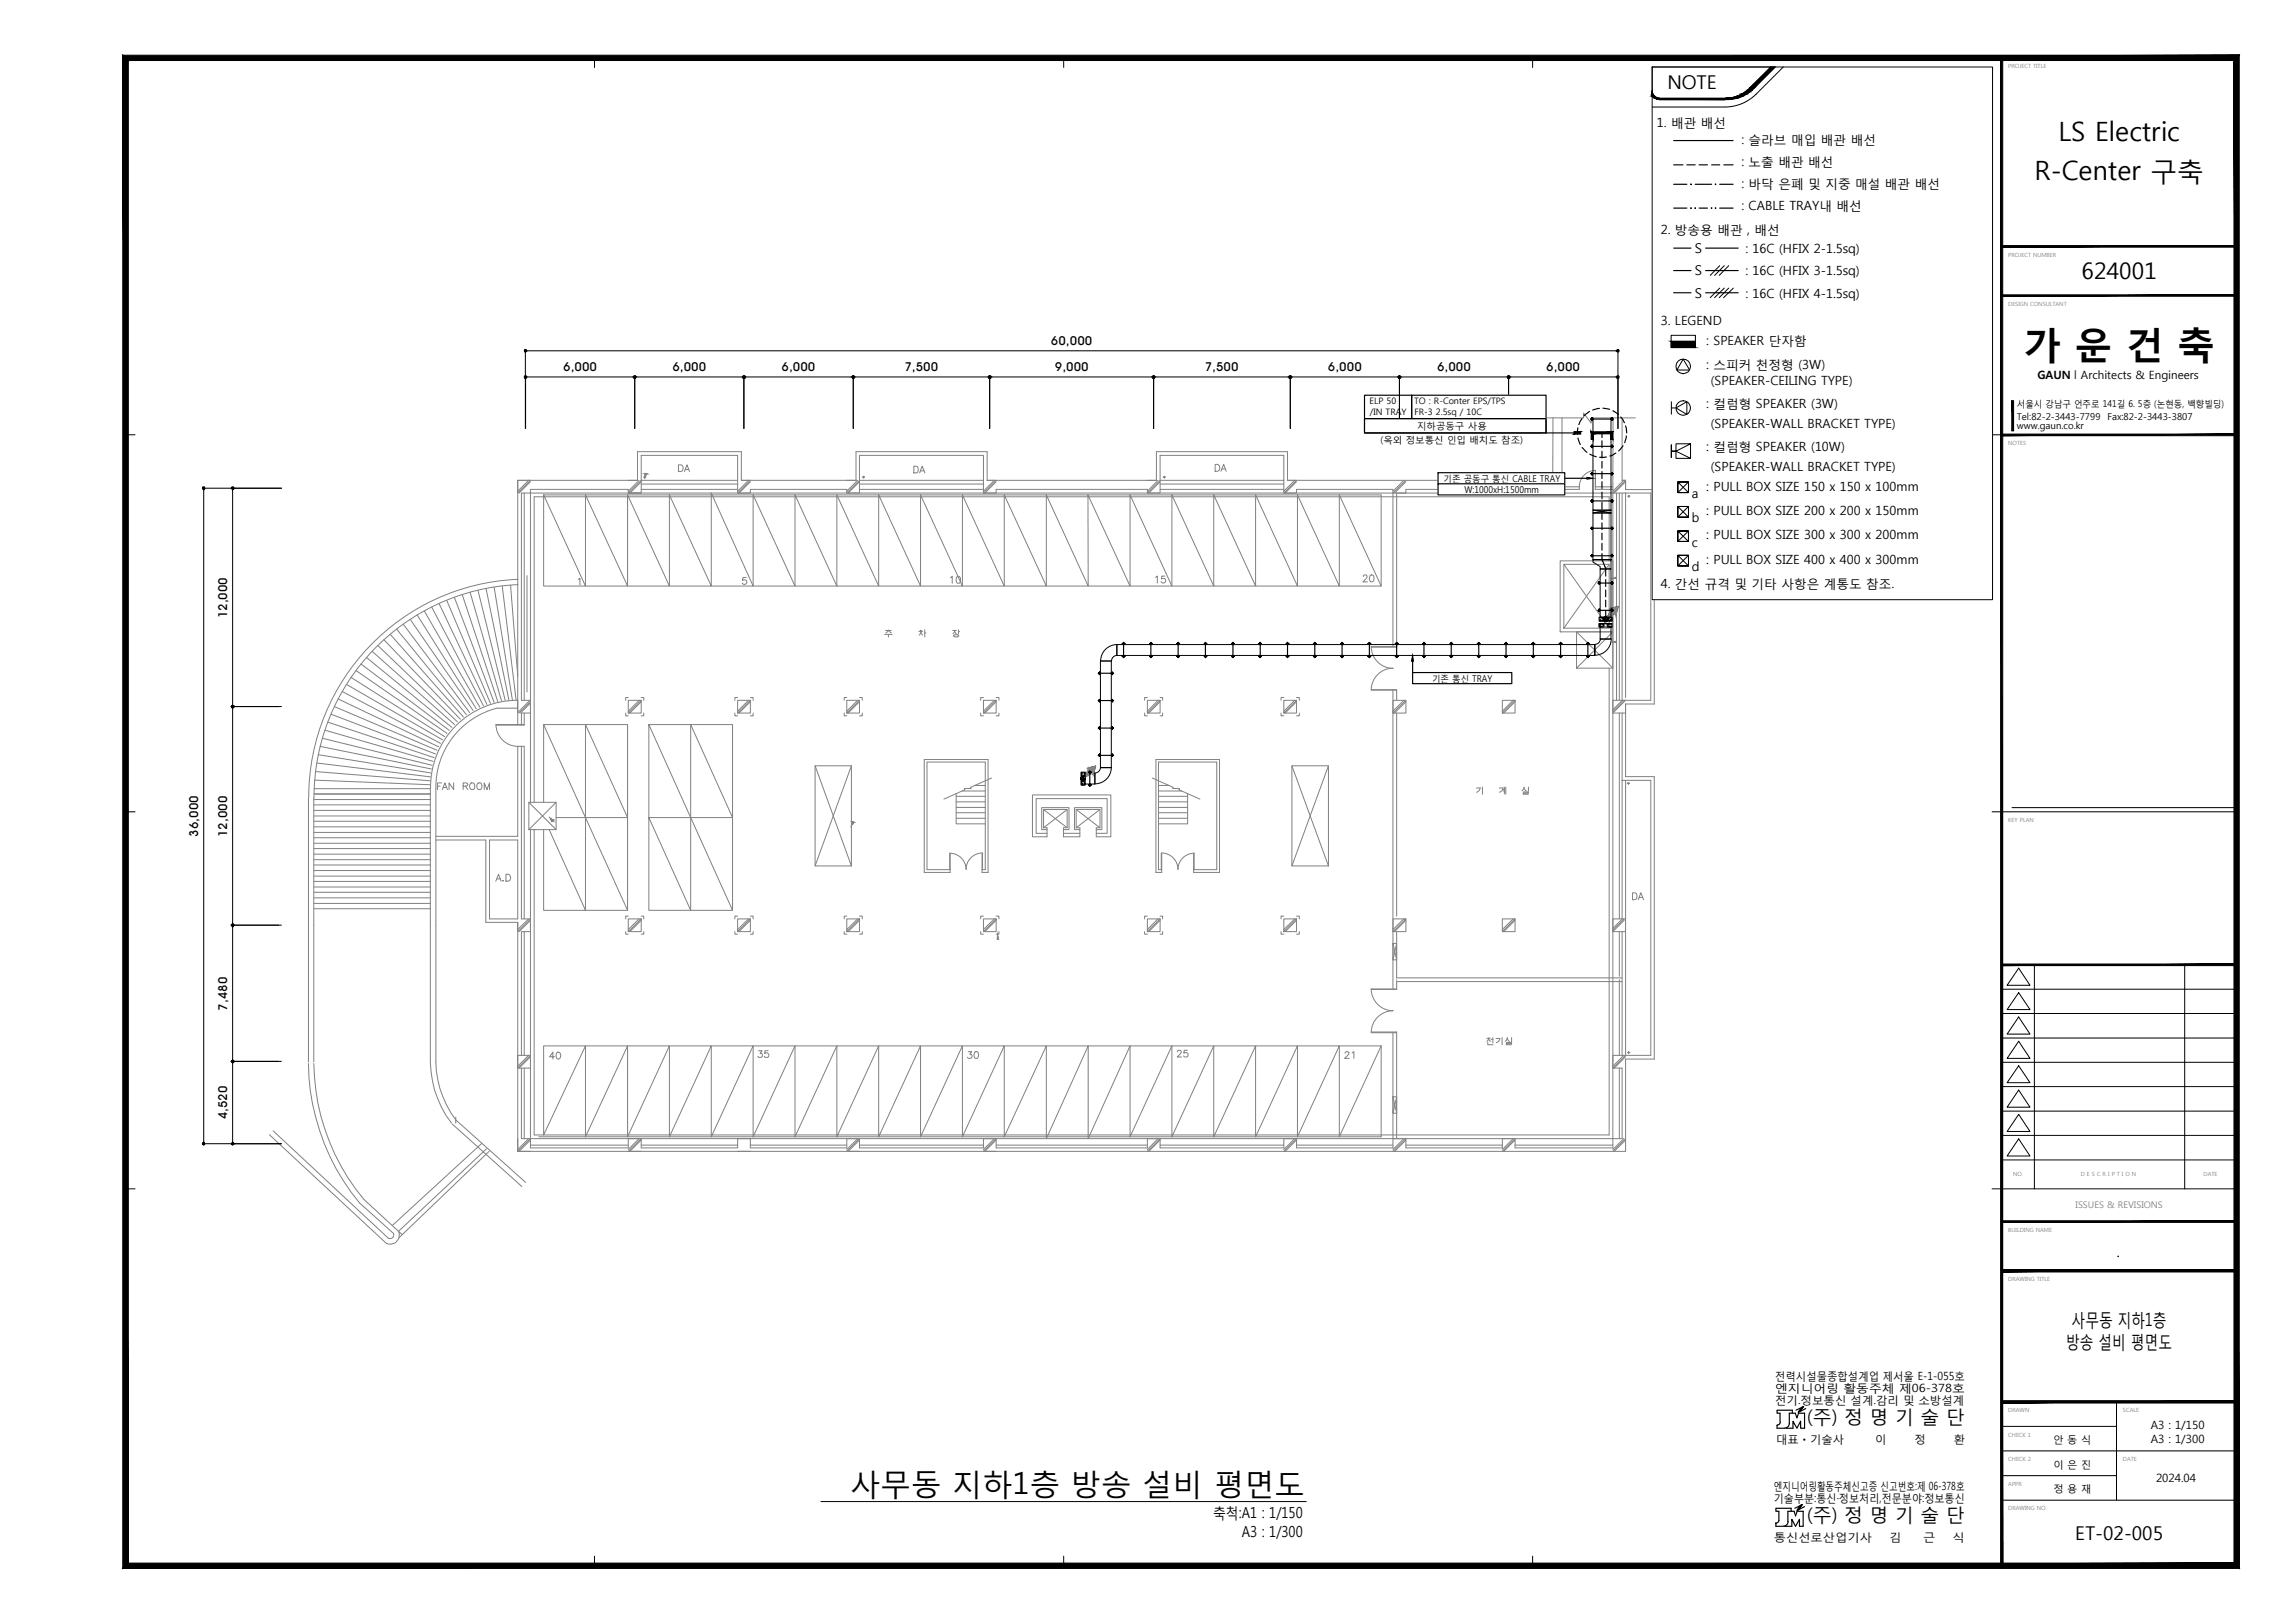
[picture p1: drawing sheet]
<svg xmlns="http://www.w3.org/2000/svg" width="420mm" height="297mm" viewBox="0 0 420 297" stroke-linecap="round" stroke-linejoin="round" font-family="sans-serif">
<defs><g id="words">
<text font-size="7" x="370.4" y="65.3">가 운 건 축</text>
<g font-size="6.2" fill="#808080">
<text x="159.5" y="117.8">주</text>
<text x="172.2" y="118.9">장</text>
</g>
<text font-size="5.6" x="155.7" y="273.4">사무동 지하1층 방송 설비 평면도</text>
<g font-size="5.3" fill="#808080">
<text x="165.5" y="117.8">차</text>
<text x="268.1" y="146.8">기</text>
<text x="276.2" y="146.8">실</text>
</g>
<g font-size="4.9">
<text x="376.9" y="25.9">LS Electric</text>
<text x="372.5" y="32.9">R-Center 구축</text>
</g>
<text font-size="4.9" fill="#808080" x="269.9" y="192.3">전기실</text>
<g font-size="4.4" fill="#808080">
<text x="166.2" y="87.8">DA</text>
<text x="221.2" y="87.5">DA</text>
<text x="172.9" y="107.9">10</text>
<text x="210.3" y="107.9">15</text>
<text x="99.5" y="195.1">40</text>
<text x="176" y="195.1">30</text>
<text x="214.1" y="194.7">25</text>
<text x="244.8" y="195.1">21</text>
</g>
<text font-size="4.2" x="381.1" y="51.1">624001</text>
<g font-size="4" fill="#808080">
<text x="123.1" y="87.5">DA</text>
<text x="248.4" y="107.6">20</text>
<text x="79" y="145.7">FAN ROOM</text>
<text x="297.7" y="165.8">DA</text>
<text x="137.6" y="194.7">35</text>
</g>
<g font-size="3.5">
<text x="305.3" y="16.4">NOTE</text>
<text x="330.8" y="260.5">(주) 정 명 기 술 단</text>
<text x="330.8" y="278.4">(주) 정 명 기 술 단</text>
<text x="379.9" y="281.8">ET-02-005</text>
</g>
<g font-size="3.4">
<text x="379.3" y="242.7">사무동 지하1층</text>
<text x="378.2" y="246.7">방송 설비 평면도</text>
</g>
<g font-size="2.8">
<text x="222.1" y="277.9">축척:A1 : 1/150</text>
<text x="227.3" y="281.2">A3 : 1/300</text>
</g>
<g font-size="2.5">
<text x="310.3" y="46.3">S</text>
<text x="310.3" y="50.4">S</text>
<text x="310.3" y="54.5">S</text>
</g>
<g font-size="2.3">
<text x="303.3" y="23.3">1. 배관 배선</text>
<text x="318.8" y="26.4">: 슬라브 매입 배관 배선</text>
<text x="318.8" y="30.5">: 노출 배관 배선</text>
<text x="318.8" y="34.4">: 바닥 은폐 및 지중 매설 배관 배선</text>
<text x="318.8" y="38.5">: CABLE TRAY내 배선</text>
<text x="304" y="42.7">2. 방송용 배관 , 배선</text>
<text x="319.5" y="46.3">: 16C (HFIX 2-1.5sq)</text>
<text x="319.5" y="50.4">: 16C (HFIX 3-1.5sq)</text>
<text x="304" y="59.5">3. LEGEND</text>
<text x="319.5" y="54.5">: 16C (HFIX 4-1.5sq)</text>
<text x="312.4" y="63.1">: SPEAKER 단자함</text>
<text x="312.4" y="67.5">: 스피커 천정형 (3W)</text>
<text x="313.2" y="70.4">(SPEAKER-CEILING TYPE)</text>
<text x="312.4" y="74.7">: 컬럼형 SPEAKER (3W)</text>
<text x="312.4" y="82.6">: 컬럼형 SPEAKER (10W)</text>
<text x="313.2" y="78.3">(SPEAKER-WALL BRACKET TYPE)</text>
<text x="312.4" y="89.8">: PULL BOX SIZE 150 x 150 x 100mm</text>
<text x="313.2" y="86.2">(SPEAKER-WALL BRACKET TYPE)</text>
<text x="309.8" y="91.1">a</text>
<text x="309.8" y="95.6">b</text>
<text x="312.4" y="94.2">: PULL BOX SIZE 200 x 200 x 150mm</text>
<text x="309.8" y="100.1">c</text>
<text x="312.4" y="98.7">: PULL BOX SIZE 300 x 300 x 200mm</text>
<text x="304" y="107.6">4. 간선 규격 및 기타 사항은 계통도 참조.</text>
<text x="309.8" y="104.5">d</text>
<text x="312.4" y="103.2">: PULL BOX SIZE 400 x 400 x 300mm</text>
</g>
<g font-size="2.2">
<text x="192.4" y="63.2">60,000</text>
<text x="103.1" y="68">6,000</text>
<text x="123.1" y="68">6,000</text>
<text x="143.1" y="68">6,000</text>
<text x="165.6" y="68">7,500</text>
<text x="193.1" y="68">9,000</text>
<text x="220.6" y="68">7,500</text>
<text x="243.1" y="68">6,000</text>
<text x="263.1" y="68">6,000</text>
<text x="283.1" y="68">6,000</text>
<text x="41.6" y="113.2" transform="rotate(-90 41.6 113.2)">12,000</text>
<text x="36.3" y="153.1" transform="rotate(-90 36.3 153.1)">36,000</text>
<text x="41.6" y="153.2" transform="rotate(-90 41.6 153.2)">12,000</text>
<text x="41.6" y="184.9" transform="rotate(-90 41.6 184.9)">7,480</text>
<text x="41.6" y="204.9" transform="rotate(-90 41.6 204.9)">4,520</text>
</g>
<g font-size="2.1">
<text x="373" y="69.3">GAUN l Architects &amp; Engineers</text>
<text x="325" y="252.5">전력시설물종합설계업 제서울 E-1-055호</text>
<text x="325" y="254.7">엔지니어링 활동주체 제06-378호</text>
<text x="325" y="256.9">전기.정보통신 설계.감리 및 소방설계</text>
<text x="393.7" y="261.6">A3 : 1/150</text>
<text x="325.2" y="264">대표ㆍ기술사</text>
<text x="343.3" y="264">이</text>
<text x="350.5" y="264">정</text>
<text x="357.7" y="264">환</text>
<text x="393.7" y="264.1">A3 : 1/300</text>
<text x="324.7" y="272.7">엔지니어링활동주체신고증 신고번호:제 06-378호</text>
<text x="324.7" y="274.9">기술부분:통신·정보처리,전문분야:정보통신</text>
<text x="394.7" y="271.3">2024.04</text>
<text x="324.7" y="282">통신선로산업기사</text>
<text x="345.9" y="282">김</text>
<text x="352.1" y="282">근</text>
<text x="357.5" y="282">식</text>
</g>
<g font-size="1.9">
<text x="375.9" y="264.1">안 동 식</text>
<text x="375.9" y="268.6">이 은 진</text>
<text x="375.9" y="273.1">정 용 재</text>
</g>
<g font-size="1.7">
<text x="369.2" y="74.6">서울시 강남구 언주로 141길 6. 5층 (논현동, 백향빌딩)</text>
<text x="369.2" y="76.8">Tel:82-2-3443-7799</text>
<text x="385.8" y="76.8">Fax:82-2-3443-3807</text>
<text x="252.7" y="81.1">(옥외 정보통신 인입 배치도 참조)</text>
<text x="259.4" y="78.6">지하공동구 사용</text>
<text x="369.2" y="78.6">www.gaun.co.kr</text>
<text x="264.3" y="88.2">기존 공동구 통신 CABLE TRAY</text>
<text x="268.1" y="90.2">W:1000xH:1500mm</text>
<text x="262.2" y="124.8">기존 통신 TRAY</text>
</g>
<text font-size="1.7" fill="#808080" x="380" y="221.2">ISSUES &amp; REVISIONS</text>
<g font-size="1.6">
<text x="250.7" y="74">ELP 50</text>
<text x="250.8" y="75.9">/IN TRAY</text>
<text x="258.9" y="74">TO : R-Conter EPS/TPS</text>
<text x="259" y="75.9">FR-3 2.5sq / 10C</text>
</g>
<g font-size="1" fill="#808080">
<text x="367.7" y="12.5">PROJECT TITLE</text>
<text x="367.7" y="47">PROJECT NUMBER</text>
<text x="367.7" y="56">DESIGN CONSULTANT</text>
<text x="367.7" y="81.5">NOTES</text>
<text x="367.7" y="150.4">KEY PLAN</text>
<text x="368.6" y="215.3">NO.</text>
<text x="381" y="215.3">D E S C R I P T I O N</text>
<text x="403.4" y="215.3">DATE</text>
<text x="367.7" y="225.5">BUILDING NAME</text>
<text x="367.7" y="234.4">DRAWING TITLE</text>
<text x="367.7" y="258.4">DRAWN</text>
<text x="367.7" y="262.9">CHECK 1</text>
<text x="388.7" y="258.4">SCALE</text>
<text x="367.7" y="267.4">CHECK 2</text>
<text x="388.7" y="267.4">DATE</text>
<text x="367.7" y="271.9">APPR</text>
<text x="367.7" y="276.4">DRAWING NO.</text>
</g>
</g></defs>
<!-- layer: TIT -->
<path d="M150.3 274.8h88.8" fill="none" stroke="#000" stroke-width=".18"/>
<!-- layer: arch -->
<g fill="none" stroke="#808080" stroke-width=".18">
<path d="M282.2 76.5h7.7v-.9l1.4 1.8M284.3 76.5v11.4h-48.6v-5.2h-24v5.2h-31v-5.2h-24v5.2h-21v-5.2h-19v5.2h-21.9v44.8M286 76.5v13.1M295.3 76.5v13.7h2.3M297 76.5v11.4M299.4 76.5h-8.1v.9M94.8 87.9h2.3l-2.3 2.3zM96 90.2v38M96.8 87.9l-2 2M97.1 88.2l-2.1 2M99.5 90.6l7.7 16.7h-7.7zM99.5 90.6h153.4v16.7"/>
<path d="M107.2 90.6l7.7 16.7h-7.7zM114.9 90.6l7.7 16.7h-7.7zM117 87.9l-2 2M117.4 87.9h.1M117.4 87.9v2.3h-2.4v-.6h-17.9v.6h-1.6v38h1.6v2.3h-1.6v2.2M117.4 87.9v-4.6h17.6v4.6M117.4 87.9h17.6M117.4 88.6h17.6M117.4 89.6h17.6M117.4 87.9l-2.4 2.3h2.4M117.4 88.2l-2.1 2M117.8 87.3h.4"/>
<path d="M118 87.2v.3M118.1 86.6l.1 .1M122.6 90.6l7.6 16.7h-7.6zM130.2 90.2l7.7 17.1h-7.7zM135 87.9v2.3h2.4v-.6h17.6v.6h2.4v-2.3M137 87.9l-2 2M137.4 87.9l-2.4 2.3M137.4 88.2l-2.1 2M137.9 90.6l7.6 16.7h-7.6zM145.5 90.6l7.7 16.7h-7.7zM153.2 90.6l7.7 16.7h-7.7zM157 87.9l-2 2"/>
<path d="M157.4 87.9v-4.6h22.6v4.6M157.4 87.9h22.6M157.4 88.6h22.6M157.4 89.6h22.6M157.4 87.9l-2.4 2.3M157.4 88.2l-2.1 2M157.9 87.3h.4M158.1 87.2v.3M160.9 90.6l7.6 16.7h-7.6zM168.5 90.6l7.7 16.7h-7.7zM176.2 90.6l7.7 16.7h-7.7zM180 87.9v2.3h2.4v-.6h27.7v.6h2.3v-2.3"/>
<path d="M182 87.9l-2 2M182.4 87.9l-2.4 2.3M182.4 88.2l-2.1 2M183.9 90.6l7.7 16.7h-7.7zM191.6 90.6l7.6 16.7h-7.6zM199.2 90.6l7.7 16.7h-7.7zM206.9 90.6l7.6 16.7h-7.6zM212 87.9l-1.9 2M212.4 87.9v-4.6h22.6v4.6M212.4 87.9h22.6M212.4 88.6h22.6M212.4 89.6h22.6"/>
<path d="M212.4 87.9l-2.3 2.3M212.4 88.2l-2.1 2M212.9 87.3h.5M213.1 87.2v.3M214.5 90.6l7.7 16.7h-7.7zM222.2 90.6l7.7 16.7h-7.7zM229.9 90.6l7.6 16.7h-7.6zM235 87.9v2.3h2.4v-.6h17.6v28.7M237 87.9l-2 2M237.4 87.9l-2.4 2.3M237.4 88.2l-2.1 2M237.5 90.6l7.7 16.7h-7.7z"/>
<path d="M245.2 90.6l7.7 16.7h-7.7zM257 87.9l-2 2M257.4 87.9l-2.4 2.3M257.4 88.2l-2.1 2M275 90.2v-.6h-17.6v.6h-1.7v28.2h-4.7M277 87.9l-2 2M277.4 87.9l-2.4 2.3M277.4 88.2l-2.1 2M286 89.1h3.1v.5h-11.7v.6h-2.4M292.1 89.6h3.2M292.1 86.1v3.5M292.1 86.1v3h3.2"/>
<path d="M292.1 86.1a2.98 2.98 0 0 0-3 3M296 90.2v38M296.5 90.2v38M297 87.9h.6v1.7M297 90.2v38M297 87.9h.6M297.3 87.9l-2 2M297.6 89.6h5.3v39.2h-5.3M297.6 90.2h4.6v38h-4.6M297.6 87.9v1.7M297.6 90.2v37.5M297.6 88.2l-2.1 2"/>
<path d="M297.6 87.9l-2.3 2.3M298 90.8h.4M298.2 90.7v.3M68.1 119.2l15.1 13.4M69.2 118.1l14.5 14M70.3 117.1l14 14.5M71.4 116.1l13.4 15.1M72.6 115.1l12.8 15.7M73.8 114.2l12.2 16.2M75.1 113.4l11.5 16.6M76.4 112.6l10.8 17.1M77.7 111.8l10.1 17.6"/>
<path d="M79 111.1l9.5 18.1M80.4 110.5l8.8 18.4M81.8 109.9l8 18.8M83.2 109.3l7.3 19.3M84.6 108.8l6.5 19.6M86.1 108.4l5.7 19.9M87.5 108l5 20.2M89 107.7l4.2 20.5M90.5 107.5l3.3 20.6M91.9 107.3l2.6 20.8M93.5 107.1l1.3 16.6M94.8 107a39 39 0 0 0-37.3 39"/>
<path d="M94.8 106a40 40 0 0 0-38.3 40M96.5 105.4v21.2M105.9 106l.3-.2v1.2M136.6 105.7h-.6l-.1 .5a.45 .45 0 0 1 .7 0 .45 .45 0 0 1 0 .7 .45 .45 0 0 1-.7-.2M251 118.3a4 4 0 0 0 4 4M251 118.3h4.7M285.6 102.6h9.7v13h-9.7zM286.3 103.3h8.3v11.7h-8.3zM286.3 103.3l8.3 11.7M288.6 115.6l6.7 6.7M294.6 102.6v-11.7h-196.8v55.9M294.6 103.3l-8.3 11.7"/>
<path d="M295.3 115.6l-6.7 6.7v-6.7h6.7v6.7h-6.7M295.3 105.9h.6M295.3 117.5h.6M295.6 105.9h-.3h.3M58 139.6l20.8 2.6M58.3 138.1l20.6 3.4M58.6 136.6l20.4 4.1M59 135.1l20.1 5M59.5 133.6l19.8 5.7M60 132.2l19.5 6.5M60.6 130.7l19.2 7.3M61.2 129.3l18.8 8"/>
<path d="M61.9 127.9l18.4 8.8M62.7 126.6l17.9 9.4M63.4 125.3l17.6 10.1M64.3 124l17.1 10.8M65.2 122.7l16.6 11.5M66.1 121.5l16.2 12.2M67.1 120.3l15.6 12.8M90.8 132.6a4 4 0 0 0 4 4M90.8 132.6h5.2M91.1 129.6h3.7M91.1 129.6a14.9 14.9 0 0 0-11.3 14.7M94.8 136.6v16.5h-15"/>
<path d="M94.8 136.6h1.2v31.6M94.8 128.2a15.9 15.9 0 0 0-16 16.1M95.5 136.6v31.6h1.6v2.3h-1.6v22.7M96 130.5v2.2h-5.2M97 128.2l-2.2 2.2M97.1 128.4l-2.1 2.1M97.1 128.7l-1.8 1.8M99.5 132.6v14.2M114.6 130.5v.5h.4M115 127.7h-.4v.5M117 128.2l-2 2M117.4 127.7h.5v.5"/>
<path d="M117.4 128.2l-2.4 2.3v-2.3h2.4v2.3h-2.4M117.4 128.4l-2.1 2.1M117.9 130.5v.5h-.5M118.8 132.6v17h7.6l-7.6-17h7.6v34h7.7v-17l-7.7-17h7.7v17h-7.7l7.7 17M134.5 130.5v.5h.5M135 127.7h-.5v.5M137 128.2l-2 2M137.4 127.7h.5v.5M137.4 128.2l-2.4 2.3v-2.3h2.4v2.3h-2.4M137.4 128.4l-2.1 2.1M137.9 130.5v.5h-.5M154.6 130.5v.5h.4"/>
<path d="M155 127.7h-.4v.5M157 128.2l-2 2M157.4 127.7h.5v.5M157.4 128.2l-2.4 2.3v-2.3h2.4v2.3h-2.4M157.4 128.4l-2.1 2.1M157.9 130.5v.5h-.5M179.5 130.5v.5h.5M180 127.7h-.5v.5M182 128.2l-2 2M182.4 127.7h.5v.5M182.4 128.2l-2.4 2.3v-2.3h2.4v2.3h-2.4M182.4 128.4l-2.1 2.1"/>
<path d="M182.9 130.5v.5h-.5M209.5 130.5v.5h.6M210.1 127.7h-.6v.5M212 128.2l-1.9 2M212.4 127.7h.5v.5M212.4 128.2l-2.3 2.3v-2.3h2.3v2.3h-2.3M212.4 128.4l-2.1 2.1M212.9 130.5v.5h-.5M234.5 130.5v.5h.5M235 127.7h-.5v.5M237 128.2l-2 2M237.4 127.7h.5v.5"/>
<path d="M237.4 128.2l-2.4 2.3v-2.3h2.4v2.3h-2.4M237.4 128.4l-2.1 2.1M237.9 130.5v.5h-.5M251 126.2h4.7v2M251 126.3h4.7M255 126.3v54.7M255 122.3a4 4 0 0 0-4 4M255.7 130.5v37.2M257 128.2l-2 2M257.4 128.2l-2.4 2.3v-2.3h2.4v2.3h-2.4M257.4 128.4l-2.1 2.1M277 128.2l-2 2"/>
<path d="M277.4 128.2l-2.4 2.3v-2.3h2.4v2.3h-2.4M277.4 128.4l-2.1 2.1M294.6 122.3v85.4h-196.8v-55.9M296.5 130.5v37.7M297 130.5v37.7M297 128.2l-1.7 1.7M297.3 128.2l-2 2M297.6 128.2h-2.3v2.3h2.3v-1.7M297.6 128.8v13.3h5.3v51.7h-5.3v16.9h-202.8v-41.9h-5.9v-15.1h-9.1M297.6 128.2l-2.3 2.3M56.5 146v48.3M57.4 146v48.3"/>
<path d="M57.5 144.3h21.3v50a18.5 18.5 0 0 0 3.9 11.3M57.5 145.3h21.3M57.5 146.3h21.3M57.5 147.3h21.3M57.5 148.3h21.3M57.5 149.3h21.3M57.5 150.3h21.3M57.5 151.3h21.3M57.5 152.3h21.3M57.5 153.3h21.3M57.5 154.3h21.3M57.5 155.3h21.3"/>
<path d="M57.5 156.3h21.3M57.5 157.3h21.3M57.5 158.3h21.3M57.5 159.3h21.3M57.6 142.8l21.2 .8M57.7 141.2l21.1 1.7M79.8 144.3v50a17.9 17.9 0 0 0 3.6 10.7l12.8 11.4M89.6 153.7h5.2v14.5h-5.2zM96.8 146.8h5v5h-5zM96.8 146.8l5 5M97.1 146.8v-56.6h198.2v118.2h-198.2v-56.6M99.5 151.8v14.8h7.7l-6.7-14.8"/>
<path d="M101.8 149.6h5.4l-7.7-17h7.7v34h7.7v-17l-7.7-17h7.7v17h-7.7l7.7 17M101.8 146.8l-5 5M118.8 149.6l7.6 17h-7.6zM149.2 140.2h6.7v18.3h-6.7zM149.2 140.2l6.7 18.3M155.9 140.2l-6.7 18.3M173.9 156.2v3.5h-4.7v-20.7h11.7v20.7h-1.1v-3.5M173.9 159.2h-4.2v-19.7h10.7v19.7h-.6M175 145.2v5.6h5.4M175 149.8h5.4M175 148.7h5.4M175 147.8h5.4"/>
<path d="M175 146.8h5.4M175 145.7h5.4M176.1 144.8h4.3M178.4 143.7h2M179.9 156.2v3M179.9 156.1a2.98 2.98 0 0 0-3 3 2.98 2.98 0 0 0-3-2.9v3M181.5 142.4l-3.8 1.7 .1 .2h-1.3l.1 .3-3.8 1.6M189 145.5h14.4v7.6h-2.7v-1.6h.7v-3.3h-4.4v3.3h.7v1.6h-3v-1.6h.7v-3.3h-4.3v3.3h.6v1.6h-2.7zM191.1 148.2l4.3 3.3M191.7 152.5h-2v-6.3h13v6.3h-2M191.7 151.8h-1v-4h5v4h-1M194.7 152.5h3"/>
<path d="M195.4 148.2l-4.3 3.3M197 148.2l4.4 3.3M197.7 151.8h-1v-4h5v4h-1M201.4 148.2l-4.4 3.3M210.9 142.4l3.9 1.7-.1 .2h1.2v.3l3.8 1.6M212.1 149.8h5.3M212.1 148.7h5.3M212.1 147.8h5.3M212.1 146.8h5.3M212.1 145.7h5.3M212.1 144.8h4.2M212.1 143.7h1.9"/>
<path d="M212.6 156.2v3M212.6 156.1a2.98 2.98 0 0 1 3 3 2.98 2.98 0 0 1 3-2.9M212.7 156.2v3.5h-1.1v-20.7h11.7v20.7h-4.8v-3.5M212.7 159.2h-.6v-19.7h10.7v19.7h-4.3M217.4 145.2v5.6h-5.3M218.6 156.2v3M236.5 140.2h6.7v18.3h-6.7zM236.5 140.2l6.7 18.3M243.2 140.2l-6.7 18.3M297 142.8h5.2v50.4h-4.6M297.6 142.8v25.4M297.9 143.4h.4"/>
<path d="M298.1 143.2v.4M57.5 160.3h21.3M57.5 161.3h21.3M57.5 162.3h21.3M57.5 163.3h21.3M57.5 164.3h21.3M57.5 165.3h21.3M57.5 166.3h21.3M90.8 161.3l.5-1.3 .4 1.3M91 160.9h.6M92 161.2h.2zM92.6 160h.4a.68 .68 0 0 1 .5 .6 .68 .68 0 0 1-.5 .7h-.4z"/>
<path d="M96 170.5v22.7M96.8 168.2l-2 1.9M97.1 168.2l-2.3 2.3M97.1 168.4l-2.1 2.1M114.6 170.5v.5h.4M115 167.7h-.4v.5M117 168.2l-2 1.9M117.4 167.7h.5v.5M117.4 168.2l-2.4 2.3v-2.3h2.4v2.3h-2.4M117.4 168.4l-2.1 2.1M117.9 170.5v.5h-.5M134.5 170.5v.5h.5"/>
<path d="M135 167.7h-.5v.5M137 168.2l-2 1.9M137.4 167.7h.5v.5M137.4 168.2l-2.4 2.3v-2.3h2.4v2.3h-2.4M137.4 168.4l-2.1 2.1M137.9 170.5v.5h-.5M154.6 170.5v.5h.4M155 167.7h-.4v.5M157 168.2l-2 1.9M157.4 167.7h.5v.5M157.4 168.2l-2.4 2.3v-2.3h2.4v2.3h-2.4M157.4 168.4l-2.1 2.1"/>
<path d="M157.9 170.5v.5h-.5M179.5 170.5v.5h.5M180 167.7h-.5v.5M182 168.2l-2 1.9M182.4 167.7h.5v.5M182.4 168.2l-2.4 2.3v-2.3h2.4v2.3h-2.4M182.4 168.4l-2.1 2.1M182.6 171.9h.1M182.9 170.5v.5h-.5M209.5 170.5v.5h.6M210.1 167.7h-.6v.5M212 168.2l-1.9 1.9"/>
<path d="M212.4 167.7h.5v.5M212.4 168.2l-2.3 2.3v-2.3h2.3v2.3h-2.3M212.4 168.4l-2.1 2.1M212.9 170.5v.5h-.5M234.5 170.5v.5h.5M235 167.7h-.5v.5M237 168.2l-2 1.9M237.4 167.7h.5v.5M237.4 168.2l-2.4 2.3v-2.3h2.4v2.3h-2.4M237.4 168.4l-2.1 2.1M237.9 170.5v.5h-.5M255 172.7h.7v3h-.7z"/>
<path d="M255 172.7l.7 3M255.7 170.5v8.5h41.3M255.7 179.3v.1M255.7 172.7l-.7 3M257 168.2l-2 1.9M257.4 168.2l-2.4 2.3v-2.3h2.4v2.3h-2.4M257.4 168.4l-2.1 2.1M277 168.2l-2 1.9M277.4 168.2l-2.4 2.3v-2.3h2.4v2.3h-2.4M277.4 168.4l-2.1 2.1M295.3 168.2h2.3v2.3h-2.3zM296.5 170.5v8.2"/>
<path d="M296.5 179.3v13.9M297 170.5v22.7M297 179.6h-41.3v1.5h-4.7M297 168.2l-1.7 1.7M297.3 168.2l-2 2.1M297.3 168.4l-2 2.1M297.6 170.5v22.7M56.5 194.6a40.9 40.9 0 0 0 9.3 25.6l6.3 5.5a.67 .67 0 0 1-.2 .8 .67 .67 0 0 1-.7 .1M57.4 194.6a39.8 39.8 0 0 0 9.2 24.9l7 6.5M94.8 193.2h2.3v2.3h-2.3zM96 195.5v12.9M96.8 193.2l-2 1.9"/>
<path d="M97.1 193.2l-2.3 2.3M97.1 193.4l-2.1 2.1M99.5 191.4h7.7l-7.7 16.3zM107.2 191.4h7.7l-7.7 16.7zM114.9 191.4h7.7l-7.7 16.7zM122.6 191.4h7.6l-7.6 16.7zM130.2 191.4h7.7l-7.7 16.7zM137.9 191.4h7.6l-7.6 16.7zM145.5 191.4h7.7l-7.7 16.7zM153.2 191.4h7.7l-7.7 16.7zM160.9 191.4h7.6l-7.6 16.7zM168.5 191.4h7.7l-7.7 16.7z"/>
<path d="M176.2 191.4h7.7l-7.7 16.7zM183.9 191.4h7.7l-7.7 16.7zM191.6 191.4h7.6l-7.6 17zM199.2 191.4h7.7l-7.7 17zM206.9 191.4h7.6l-7.6 16.7zM214.5 191.4h7.7l-7.7 16.7zM222.2 191.4h7.7l-7.7 16.7zM229.9 191.4h7.6l-7.6 16.7zM237.5 191.4h7.7l-7.7 16.7zM245.2 191.4h7.7l-7.7 16.7zM251 181a4 4 0 0 0 4 4 4 4 0 0 0-4 4M251 188.9h4.7v19.5"/>
<path d="M251 189h4.7M251 181h4.7M252.9 191.4v16.7h-154.3M255 189v19.4M296.5 195.5v12.9M297.3 193.2l-2 1.9M297.6 193.2h-2.3v2.3h1.7v12.9h-1.7v1.7h-17.9v-1.7h-2.4v1.7h-17.6v-1.7h-2.4v1.7h-17.6v-1.7h-2.4v1.7h-22.6v-1.7h-2.3v1.7h-27.7v-1.7h-2.4v1.7h-22.6v-1.7h-2.4v1.7h-17.6v-1.7h-2.4v1.7h-17.6v-1.7h-2.4v1.7h-17.9v-1.7h-1.6v-12.9M297.6 193.2l-2.3 2.3M297.6 193.4l-2.1 2.1M297.9 192.6h.5M298.2 192.5v.4M49.3 207.7l21.4 19.8a1.64 1.64 0 0 0 1.9-.2 1.64 1.64 0 0 0 .3-1.9l16.2-15.1"/>
<path d="M50 207l21.1 19.6M82.8 205.7l12.7 11.5M83.4 204.5v1.1M88.1 209.3l-16.3 15M89.5 210.7l-16.5 15.9M94.8 208.4v2.3l2.3-2.3M96.8 208.4l-2 2M97.1 209.6h17.9M97.1 208.6l-2.1 2.1M117 208.4l-2 2M117.4 209.6h17.6M117.4 208.4l-2.4 2.3"/>
<path d="M117.4 208.6l-2.1 2.1M137.4 209.6h17.6M157 208.4l-2 2M157.4 209.6h22.6M157.4 208.4l-2.4 2.3M157.4 208.6l-2.1 2.1M182 208.4l-2 2M182.4 209.6h27.7M182.4 208.4l-2.4 2.3M182.4 208.6l-2.1 2.1M212 208.4l-1.9 2M212.4 209.6h22.6"/>
<path d="M212.4 208.4l-2.3 2.3M212.4 208.6l-2.1 2.1M237 208.4l-2 2M237.4 209.6h17.6M237.4 208.4l-2.4 2.3M237.4 208.6l-2.1 2.1M255 200.7h.7v3h-.7zM255 200.7l.7 3M255.7 200.7l-.7 3M257 208.4l-2 2M257.4 209.6h17.6M257.4 208.4l-2.4 2.3"/>
<path d="M257.4 208.6l-2.1 2.1M277 208.4l-2 2M277.4 209.6h17.9M277.4 208.4l-2.4 2.3M277.4 208.6l-2.1 2.1M297.3 208.4l-2 2M297.6 208.4l-2.3 2.3M297.6 208.6l-2.1 2.1"/>
<circle cx="118" cy="87.3" r=".11"/>
<circle cx="158.1" cy="87.3" r=".11"/>
<circle cx="213.2" cy="87.3" r=".11"/>
<circle cx="298.2" cy="90.8" r=".11"/>
<circle cx="298.1" cy="143.3" r=".11"/>
<circle cx="298.2" cy="192.6" r=".11"/>
</g>
<g fill="#808080" stroke="#808080" stroke-width=".18">
<path d="M156.1 150.4h.1z"/>
<path d="M156 150.5h.2v.2z"/>
<path d="M295.3 105.9l.6-.3v.3z"/>
<path d="M295.3 117.5l.6-.2v.2z"/>
<path d="M101 150.1h.3l-.1 .1z"/>
<path d="M100.9 150.1l.3 .1z"/>
<path d="M182.6 171l.2 .9h-.2z"/>
<path d="M182.6 171.9h.2z"/>
<path d="M118.2 86.7h.2z"/>
<path d="M118.1 86.6l.1 .1z"/>
<path d="M118.1 86.7h.1z"/>
<path d="M156.2 150.4l.1 .1zM156.2 150.5v.2z"/>
<path d="M156.1 150.4l.1 .1zM156.1 150.4l.1 .1z"/>
<path d="M156 150.5v.2h.2zM156 150.7h.2l-.3 .4z"/>
<path d="M100.8 149.8l.2 .3h.3zM100.8 149.8l.2 .3z"/>
<path d="M100.9 150.1l.1 .1h.2zM101 150.2h.2l-.2 .2z"/>
<path d="M118.1 86.7h.1zM118.1 86.7h.1l-.1 .5zM118.2 86.7l-.1 .5 .3-.5z"/>
</g>
<g fill="none" stroke="#000" stroke-width=".18">
<path d="M96.2 64.2v14.2M96.2 69v9.4M96.6 69h19.2M96.6 64.2h199.2M116.2 69v9.4M116.6 69h19.2M136.2 69v9.4M136.6 69h19.2M156.2 69v9.4M156.6 69h24.2M181.2 69v9.4M181.6 69h29.2"/>
<path d="M211.2 69v9.4M211.6 69h24.2M236.2 69v9.4M236.6 69h19.2M256.2 69v9.4M256.6 69h19.2M276.2 69v9.4M276.6 69h19.2M296.2 64.2v14.2M37.3 89.4h14.2M37.3 89.7v119.2M42.6 89.7v39.2"/>
<path d="M42.6 129.3h8.9M42.6 129.7v39.2M42.6 169.3h8.9M42.6 169.7v24.2M42.6 194.6v14.3M42.6 194.3h8.9M37.3 209.3h14.2"/>
</g>
<!-- layer: cen -->
<g fill="#000" stroke="#000" stroke-width=".18">
<path d="M96 69l.1 .2 .1-.2zM96.1 69.2l.1-.2v.2zM96.2 69v.2h.2z"/>
<path d="M96 64.2l.1 .1 .1-.1zM96.1 64.3l.1-.1v.2zM96.2 64.2v.2l.2-.1z"/>
<path d="M96.1 64.1l.1 .1v-.2zM96.1 64.1l.1 .1h-.2z"/>
<path d="M96.1 68.9l.1 .1v-.2zM96.1 68.9l.1 .1h-.2z"/>
<path d="M96.2 69l.2 .2v-.2zM96.2 69l.2-.1v.1zM96.2 68.8v.2l.2-.1z"/>
<path d="M96.2 64.2l.2 .1v-.1zM96.2 64.2l.2-.1v.1zM96.2 64v.2l.2-.1z"/>
<path d="M116 69l.1 .2 .1-.2zM116.2 69v.2h-.1zM116.2 69v.2h.1z"/>
<path d="M116.1 68.9l-.1 .1h.2zM116 69h.2l-.1 .2zM116.2 69l-.1 .2h.1z"/>
<path d="M116.2 69v.2h.1zM116.2 69h.2l-.1 .2z"/>
<path d="M116.1 68.9l.1 .1v-.2zM116.1 68.9l.1 .1h-.2z"/>
<path d="M116.2 69l.1 .2 .1-.2zM116.2 69l.1-.1 .1 .1zM116.2 68.8v.2l.1-.1z"/>
<path d="M116.3 68.9l-.1 .1h.2zM116.2 68.8l.1 .1-.1 .1zM116.1 68.9l.1 .1v-.2z"/>
<path d="M136 69l.1 .2 .1-.2zM136.2 69v.2h-.1zM136.2 69v.2h.2z"/>
<path d="M136.1 68.9l-.1 .1h.2zM136 69h.2l-.1 .2zM136.2 69l-.1 .2h.1z"/>
<path d="M136.2 69v.2h.2zM136.2 69h.2v.2z"/>
<path d="M136.1 68.9l.1 .1v-.2zM136.1 68.9l.1 .1h-.2z"/>
<path d="M136.2 69l.2 .2v-.2zM136.2 69l.2-.1v.1zM136.2 68.8v.2l.2-.1z"/>
<path d="M136.2 69h.2v-.1zM136.2 68.8l.2 .1-.2 .1zM136.1 68.9l.1 .1v-.2z"/>
<path d="M156 69l.1 .2 .1-.2zM156.2 69v.2h-.1zM156.2 69v.2h.1z"/>
<path d="M156.1 68.9l-.1 .1h.2zM156 69h.2l-.1 .2zM156.2 69l-.1 .2h.1z"/>
<path d="M156.2 69v.2h.1zM156.2 69h.2l-.1 .2z"/>
<path d="M156.1 68.9l.1 .1v-.2zM156.1 68.9l.1 .1h-.2z"/>
<path d="M156.2 69l.1 .2 .1-.2zM156.2 69l.1-.1 .1 .1zM156.2 68.8v.2l.1-.1z"/>
<path d="M156.3 68.9l-.1 .1h.2zM156.2 68.8l.1 .1-.1 .1zM156.1 68.9l.1 .1v-.2z"/>
<path d="M181 69l.1 .2 .1-.2zM181.2 69v.2h-.1zM181.2 69v.2h.2z"/>
<path d="M181.1 68.9l-.1 .1h.2zM181 69h.2l-.1 .2zM181.2 69l-.1 .2h.1z"/>
<path d="M181.2 69v.2h.2zM181.2 69h.2v.2z"/>
<path d="M181.1 68.9l.1 .1v-.2zM181.1 68.9l.1 .1h-.2z"/>
<path d="M181.2 69l.2 .2v-.2zM181.2 69l.2-.1v.1zM181.2 68.8v.2l.2-.1z"/>
<path d="M181.2 69h.2v-.1zM181.2 68.8l.2 .1-.2 .1zM181.1 68.9l.1 .1v-.2z"/>
<path d="M211 69l.1 .2 .1-.2zM211.2 69v.2h-.1zM211.2 69v.2h.1z"/>
<path d="M211.1 68.9l-.1 .1h.2zM211 69h.2l-.1 .2zM211.2 69l-.1 .2h.1z"/>
<path d="M211.2 69v.2h.1zM211.2 69h.2l-.1 .2z"/>
<path d="M211.1 68.9l.1 .1v-.2zM211.1 68.9l.1 .1h-.2z"/>
<path d="M211.2 69l.1 .2 .1-.2zM211.2 69l.1-.1 .1 .1zM211.2 68.8v.2l.1-.1z"/>
<path d="M211.3 68.9l-.1 .1h.2zM211.2 68.8l.1 .1-.1 .1zM211.1 68.9l.1 .1v-.2z"/>
<path d="M236 69l.1 .2 .1-.2zM236.1 69.2l.1-.2v.2zM236.2 69v.2h.1z"/>
<path d="M236.1 68.9l-.1 .1h.2zM236 69h.2l-.1 .2zM236.2 69l-.1 .2h.1z"/>
<path d="M236.2 69v.2h.1zM236.2 69h.2l-.1 .2z"/>
<path d="M236.1 68.9l.1 .1v-.2zM236.1 68.9l.1 .1h-.2z"/>
<path d="M236.2 69l.1 .2 .1-.2zM236.3 68.9l.1 .1h-.2zM236.2 68.8v.2l.1-.1z"/>
<path d="M236.3 68.9l-.1 .1h.2zM236.2 68.8l.1 .1-.1 .1zM236.1 68.9l.1 .1v-.2z"/>
<path d="M256 69l.1 .2 .1-.2zM256.2 69v.2h-.1zM256.2 69v.2h.1z"/>
<path d="M256.1 68.9l-.1 .1h.2zM256 69h.2l-.1 .2zM256.2 69l-.1 .2h.1z"/>
<path d="M256.2 69v.2h.1zM256.2 69h.2l-.1 .2z"/>
<path d="M256.1 68.9l.1 .1v-.2zM256.1 68.9l.1 .1h-.2z"/>
<path d="M256.2 69l.1 .2 .1-.2zM256.2 69l.1-.1 .1 .1zM256.2 68.8v.2l.1-.1z"/>
<path d="M256.3 68.9l-.1 .1h.2zM256.2 68.8l.1 .1-.1 .1zM256.1 68.9l.1 .1v-.2z"/>
<path d="M276 69l.1 .2 .1-.2zM276.2 69v.2h-.1zM276.2 69v.2h.2z"/>
<path d="M276.1 68.9l-.1 .1h.2zM276 69h.2l-.1 .2zM276.2 69l-.1 .2h.1z"/>
<path d="M276.2 69v.2h.2zM276.2 69h.2v.2z"/>
<path d="M276.1 68.9l.1 .1v-.2zM276.1 68.9l.1 .1h-.2z"/>
<path d="M276.2 69l.2 .2v-.2zM276.2 69l.2-.1v.1zM276.2 68.8v.2l.2-.1z"/>
<path d="M276.2 69h.2v-.1zM276.2 68.8l.2 .1-.2 .1zM276.1 68.9l.1 .1v-.2z"/>
<path d="M296 68.9v.1h.2zM296 69h.2l-.2 .2zM296.2 69l-.2 .2h.2z"/>
<path d="M296 64.1v.1h.2zM296 64.2h.2l-.2 .1zM296 64.3l.2 .1v-.2z"/>
<path d="M296.2 69v.2h.1zM296.2 69h.2l-.1 .2z"/>
<path d="M296.2 64.2v.2l.1-.1zM296.2 64.2h.2l-.1 .1z"/>
<path d="M296.3 68.9l-.1 .1h.2zM296.2 68.8l.1 .1-.1 .1zM296 68.9l.2 .1v-.2z"/>
<path d="M296.3 64.1l-.1 .1h.2zM296.2 64l.1 .1-.1 .1zM296 64.1l.2 .1v-.2z"/>
<path d="M37.1 89.5h.2v-.1zM37.3 89.4l.1 .1h-.1zM37.3 89.4l.1 .1 .1-.1z"/>
<path d="M37.1 89.2l.2 .2v-.3zM37.1 89.2l.2 .2h-.2zM37.1 89.4v.1l.2-.1z"/>
<path d="M37.4 89.2l-.1 .2h.2zM37.3 89.1l.1 .1-.1 .2z"/>
<path d="M42.5 89.5h.1v-.1zM42.6 89.4l.2 .1h-.2zM42.6 89.4l.2 .1v-.1z"/>
<path d="M42.5 89.2l.1 .2v-.3zM42.5 89.2l.1 .2h-.2zM42.4 89.4l.1 .1 .1-.1z"/>
<path d="M42.8 89.2l-.2 .2h.2zM42.6 89.1l.2 .1-.2 .2z"/>
<path d="M42.4 129.3l.1 .2 .1-.2zM42.6 129.3v.2h-.1z"/>
<path d="M42.6 129.3l-.1 .2h.1zM42.6 129.3l.2 .2h-.2zM42.6 129.3l.2 .2v-.2z"/>
<path d="M42.5 129.2l.1 .1v-.2zM42.5 129.2l.1 .1h-.2zM42.4 129.3l.1 .2 .1-.2z"/>
<path d="M42.6 129.3v.2h.2zM42.6 129.3h.2v.2zM42.6 129.3h.2v-.1z"/>
<path d="M42.6 129.1v.2l.2-.1zM42.5 129.2l.1-.1v.2zM42.5 129.2l-.1 .1h.2z"/>
<path d="M42.6 129.3h.2v-.1zM42.6 129.1l.2 .1-.2 .1z"/>
<path d="M42.4 169.3l.1 .1 .1-.1zM42.5 169.4l.1-.1v.2z"/>
<path d="M42.5 169.4l.1 .1v-.2zM42.6 169.3l.2 .1-.2 .1zM42.6 169.3l.2 .1v-.1z"/>
<path d="M42.6 169.3v.2l.2-.1zM42.6 169.3h.2v.1zM42.6 169.3h.2v-.1z"/>
<path d="M42.5 169.2l.1 .1v-.2zM42.5 169.2l.1 .1h-.2zM42.4 169.3l.1 .1 .1-.1z"/>
<path d="M42.6 169.1v.2l.2-.1zM42.5 169.2l.1-.1v.2zM42.5 169.2l-.1 .1h.2z"/>
<path d="M42.6 169.3h.2v-.1zM42.6 169.1l.2 .1-.2 .1z"/>
<path d="M42.4 194.3l.1 .1 .1-.1zM42.6 194.3v.2l-.1-.1z"/>
<path d="M42.6 194.3l-.1 .1 .1 .1zM42.6 194.3l.2 .1-.2 .1zM42.6 194.3l.2 .1v-.1z"/>
<path d="M42.6 194.3v.2l.2-.1zM42.6 194.3h.2v.1zM42.6 194.3h.2v-.2z"/>
<path d="M42.5 194.1l.1 .2v-.3zM42.5 194.1l.1 .2h-.2zM42.4 194.3l.1 .1 .1-.1z"/>
<path d="M42.6 194v.3l.2-.2zM42.5 194.1l.1-.1v.3zM42.5 194.1l-.1 .2h.2z"/>
<path d="M42.6 194.3h.2v-.2zM42.6 194l.2 .1-.2 .2z"/>
<path d="M37.1 209.3v.2l.2-.2zM37.1 209.5l.2-.2v.2z"/>
<path d="M37.3 209.3v.2h.1zM37.3 209.3h.2l-.1 .2zM37.3 209.3h.2l-.1-.1z"/>
<path d="M37.3 209.1v.2l.1-.1zM37.1 209.2l.2-.1v.2zM37.1 209.2v.1h.2z"/>
<path d="M42.4 209.3l.1 .2 .1-.2zM42.5 209.5l.1-.2v.2z"/>
<path d="M42.6 209.3v.2h.2zM42.6 209.3h.2v.2zM42.6 209.3h.2v-.1z"/>
<path d="M42.6 209.1v.2l.2-.1zM42.5 209.2l.1-.1v.2zM42.5 209.2l-.1 .1h.2z"/>
</g>
<g fill="none" stroke="#000" stroke-width=".18">
<path d="M96.4 69h.2M96.4 64.2h.2M115.8 69h.2M116.4 69h.2M135.8 69h.2M136.4 69h.2M155.8 69h.2M156.4 69h.2M180.8 69h.2M181.4 69h.2M210.8 69h.2M211.4 69h.2"/>
<path d="M235.8 69h.2M236.4 69h.2M255.8 69h.2M256.4 69h.2M275.8 69h.2M276.4 69h.2M295.8 69h.2M295.8 64.2h.2M37.3 89.5v.2M42.6 89.5v.2M42.6 128.9v.2M42.6 129.5v.2"/>
<path d="M42.6 168.9v.2M42.6 169.5v.2M42.6 193.9v.1M42.6 194.5v.1M37.3 208.9v.2M42.6 208.9v.2"/>
</g>
<!-- layer: T-TRAY -->
<g fill="none" stroke="#000" stroke-width=".18">
<path d="M294.7 111.4l1.5-.4-.4 1.6-.2-.3-1.4 .7 .7-1.3zM199.1 140.6l1.5-.4-.4 1.6-.3-.3-1.3 .7 .7-1.3z"/>
<circle cx="294" cy="113.3" r=".4"/>
<circle cx="198.3" cy="142.5" r=".4"/>
</g>
<g fill="#000" stroke="#000" stroke-width=".18">
<path d="M293.6 113.1v.4zM293.6 113.2v.3z"/>
<path d="M293.6 113.2v.2zM293.5 113.3l.1 .1z"/>
<path d="M293.6 113.1v.4zM293.6 113.1v.4z"/>
<path d="M293.7 113v.6zM293.6 113.1l.1 .5z"/>
<path d="M293.7 113h.1v.7zM293.7 113l.1 .7z"/>
<path d="M293.8 112.9v.8zM293.8 113v.7z"/>
<path d="M293.8 112.9h.1v.8zM293.8 112.9l.1 .8z"/>
<path d="M293.9 112.9l.1 .8zM293.9 112.9l.1 .8z"/>
<path d="M294 112.9v.8zM294 112.9v.8z"/>
<path d="M294 112.9l.1 .8zM294 112.9v.8z"/>
<path d="M294.1 112.9l.1 .8zM294.1 112.9l.1 .8z"/>
<path d="M294.2 113v.6zM294.2 113v.7z"/>
<path d="M294.2 113l.1 .5zM294.2 113v.6z"/>
<path d="M294.3 113.1v.4zM294.3 113.1v.4z"/>
<path d="M294.3 113.2v.2zM294.3 113.2v.2z"/>
<path d="M294.3 113.1v.3zM294.3 113.1v.4z"/>
<path d="M197.9 142.3v.4zM197.9 142.4v.3z"/>
<path d="M197.9 142.4v.2zM197.9 142.4v.2z"/>
<path d="M198 142.3v.4zM197.9 142.3l.1 .4z"/>
<path d="M198 142.2v.6zM198 142.3v.5z"/>
<path d="M198.1 142.1v.7zM198 142.2l.1 .6z"/>
<path d="M198.1 142.1l.1 .8zM198.1 142.1l.1 .8z"/>
<path d="M198.2 142.1v.8zM198.2 142.1v.8z"/>
<path d="M198.2 142.1l.1 .8zM198.2 142.1l.1 .8z"/>
<path d="M198.3 142.1l.1 .8zM198.3 142.1l.1 .8z"/>
<path d="M198.4 142.1v.8zM198.4 142.1v.8z"/>
<path d="M198.4 142.1l.1 .7zM198.4 142.1v.8z"/>
<path d="M198.5 142.1v.7zM198.5 142.1v.7z"/>
<path d="M198.5 142.2l.1 .5zM198.5 142.2v.6z"/>
<path d="M198.6 142.3v.4zM198.6 142.3v.4z"/>
<path d="M198.7 142.4v.1zM198.7 142.4v.2z"/>
<path d="M198.6 142.3l.1 .3zM198.6 142.3v.4z"/>
</g>
<g fill="#808080" stroke="#808080" stroke-width=".18">
<path d="M295.8 111.1l.4-.1-.4 1.6z"/>
<path d="M294.7 111.4h.2v.3z"/>
<path d="M294.9 111.7v.9l-.2-.5z"/>
<path d="M200.2 140.3l.4-.1-.4 1.6z"/>
<path d="M199.1 140.6l.2-.1v.4z"/>
<path d="M199.3 140.9v.9l-.2-.5z"/>
<path d="M295.6 111.2l.2-.1v1.5zM295.6 111.2v1.1l.2 .3z"/>
<path d="M294.9 111.4l.7-.2v1.1zM294.9 111.4v1.2l.7-.3z"/>
<path d="M294.7 112.1l.2 .5-.2 .2zM294.7 112.1l-.5 .9 .5-.2z"/>
<path d="M199.9 140.4l.3-.1v1.5zM199.9 140.4v1.1l.3 .3z"/>
<path d="M199.3 140.5l.6-.1v1.1zM199.3 140.5v1.3l.6-.3z"/>
<path d="M199.1 141.3l.2 .5-.2 .2zM199.1 141.3l-.5 .9 .5-.2z"/>
</g>
<!-- layer: TRAY -->
<g fill="none" stroke="#000" stroke-width=".18">
<path d="M291.6 76.5v16.9h3.3v-16.9M291.6 93.4h3.3v.5h-3.3zM291.6 93.9h3.3v8.5h-3.3v.5l1.3 .8v.4h2v-1.7h-3.3zM291.6 93.4l3.3 .5M295 93.4l-3.4 .5M204.5 118v2M204.5 120a.99 .99 0 0 0-1 1M204.5 118a2.98 2.98 0 0 0-3 3M292 118v2h-87.5v-2h87.5v2M292.9 104.1h2v8.9h-2zM292.9 114.8h2v2.2h-2zM292.9 117h2"/>
<path d="M293 116.9a.99 .99 0 0 1-1 1M295 116.9a2.98 2.98 0 0 1-3 3M201.5 121h2M198.6 141.5h1.8v2h-1.8zM200.4 141.5v2M201.5 140.5h2v-19.5h-2v19.5h2M201.5 140.5a.99 .99 0 0 1-1 1M203.5 140.5a2.98 2.98 0 0 1-3 3"/>
</g>
<!-- layer: SYM -->
<path d="M302.5 12.3v97.5M258.4 76.6v-4.3l24.6 4.3M307.6 68.3l.5 .1M308.1 73.3l-.5 .1M263.3 86.5h23.2M263.3 88.5h23.2M307.2 88.2h1.9M307.2 92.7h1.9M307.2 97.2h1.9M307.2 101.6h1.9M258.6 123.1h18.2" fill="none" stroke="#fff" stroke-width=".18"/>
<g fill="#fff" stroke="#fff" stroke-width=".18">
<path d="M258.4 72.3l24.6 4.3h-24.6z"/>
<path d="M258.4 72.3h24.6v4.3z"/>
<path d="M258.6 123.1v2h18.2zM258.6 123.1h18.2v2z"/>
<path d="M263.3 86.5v2h23.2zM263.3 86.5h23.2v2z"/>
<path d="M263.3 88.5v2.1h23.2zM263.3 88.5h23.2v2.1z"/>
<path d="M302.5 12.3h62.3v97.5zM302.5 12.3v97.5h62.3z"/>
<path d="M308.1 65.7l1 .4-.4-.3zM307.6 65.8l.5-.1 1 .4zM307.6 65.8l1.8 .7-.3-.4zM307.2 66.1l.4-.3 1.8 .7zM307.2 66.1l2.3 .9-.1-.5zM307.2 66.1l2.3 .9-2.6-.5zM306.9 66.5l2.5 1 .1-.5zM306.9 66.5l2.5 1-2.6-.5zM306.8 67l2.3 1 .3-.5zM306.8 67l2.3 1-2.2-.5zM306.9 67.5l1.8 .8 .4-.3zM306.9 67.5l1.8 .8-1.5-.3zM307.2 68l.9 .4 .6-.1zM307.2 68l.9 .4z"/>
<path d="M308.1 76l1-.4zM307.6 75.9l.5 .1 1-.4zM307.6 75.9l1.8-.7-.3 .4zM307.2 75.6l.4 .3 1.8-.7zM307.2 75.6l2.3-.9-.1 .5zM306.9 75.2l.3 .4 2.3-.9zM306.9 75.2l2.5-1 .1 .5zM306.8 74.7l.1 .5 2.5-1zM306.8 74.7l2.3-1 .3 .5zM306.9 74.2l-.1 .5 2.3-1zM306.9 74.2l1.8-.8 .4 .3zM307.2 73.7l-.3 .5 1.8-.8zM307.2 73.7l.9-.4 .6 .1zM307.2 73.7l.9-.4-.5 .1z"/>
<path d="M307.2 88.2v2h1.9zM307.2 88.2h1.9v2z"/>
<path d="M307.2 92.7v1.9h1.9zM307.2 92.7h1.9v1.9z"/>
<path d="M307.2 97.2v1.9h1.9zM307.2 97.2h1.9v1.9z"/>
<path d="M307.2 101.6v2h1.9zM307.2 101.6h1.9v2z"/>
</g>
<g fill="none" stroke="#000" stroke-width=".21">
<path d="M249.8 76.6h33.2v2.6h-33.2zM249.8 72.3h8.6v4.3h-8.6zM258.4 72.3h24.6v4.3h-24.6zM288.9 78.3l-.1 1.2M289.6 76.6l-.5 1.1M291 75.3l-1 .8M292.8 74.7l-1.2 .3M293.5 74.7l1.2 .2M295.3 75.2l1 .6M296.7 76.3l.7 1.1M297.6 78l.2 1.2M297.7 79.8l-.3 1.2"/>
<path d="M263.3 86.5h23.2v2h-23.2zM263.3 88.5h23.2v2.1h-23.2zM286.5 87.5h4M288.9 80.2l.4 1.2M289.6 81.9l.9 .9M291 83.1l1.2 .5M294.1 83.6l-1.2 .1M295.8 82.9l-1.1 .6M297.1 81.6l-.8 .9M258.6 123.1h18.2v2h-18.2zM258.6 121v2.1"/>
</g>
<g fill="#000" stroke="#000" stroke-width=".18">
<path d="M302.5 16.7v.1zM303.5 18.2h13zM315.8 18h2.1zM290.5 87.4l1.1 .1-1.1 .2zM258.6 120l.2 1h-.4z"/>
<path d="M302.5 16.8v.1zM302.5 16.8v.1z"/>
<path d="M302.5 16.9l.1 .2zM302.5 16.9l.1 .2z"/>
<path d="M302.5 17.1l.1 .2zM302.5 17.1l.1 .2h-.1z"/>
<path d="M302.5 17.3l.2 .2zM302.5 17.3l.2 .2h-.2z"/>
<path d="M302.5 17.5h.3zM302.5 17.5h.3z"/>
<path d="M302.5 17.5l.4 .2-.1-.2zM302.5 17.5l.4 .2h-.3zM302.6 17.7h.3zM302.6 17.7h.3z"/>
<path d="M302.6 17.7l.5 .1zM302.6 17.7l.5 .1z"/>
<path d="M302.8 17.8l.4 .1zM302.8 17.8l.4 .1z"/>
<path d="M302.8 17.9h.5zM302.8 17.9h.5z"/>
<path d="M302.9 17.9l.7 .1zM302.9 17.9l.7 .1z"/>
<path d="M303 18h.8zM303 18h.8z"/>
<path d="M303.8 18.2h12zM303.5 18.2h12.3z"/>
<path d="M303.5 18.2h13.4zM303.5 18.2h13z"/>
<path d="M303.3 18.1h13.9zM303.3 18.1l13.6 .1z"/>
<path d="M303 18l14.2 .1 .6-.1zM303 18l14.2 .1h-13.9z"/>
<path d="M303 18h14.9zM303 18h14.8z"/>
<path d="M315.9 18h2zM315.8 18h2.1zM303.8 18h14.1z"/>
<path d="M316.8 17.9h1.3zM315.9 18h2z"/>
<path d="M317.8 17.7l.3 .2 .7-.2zM316.8 17.9l1-.2 .3 .2z"/>
<path d="M317.9 17.6h1zM317.8 17.7h1z"/>
<path d="M318.7 17.3l.2 .3 .7-.3zM317.9 17.6l.8-.3 .2 .3z"/>
<path d="M319 17.1l.6 .2 .3-.2zM318.7 17.3l.3-.2 .6 .2z"/>
<path d="M319.6 16.8l.3 .3 .5-.3zM319 17.1l.6-.3 .3 .3z"/>
<path d="M319.9 16.5l.5 .3 .3-.3zM319.6 16.8l.3-.3 .5 .3z"/>
<path d="M320.3 16.1l.4 .4 .4-.4zM319.9 16.5l.4-.4 .4 .4z"/>
<path d="M324.2 12.3l-3.1 3.8 3.9-3.8zM320.3 16.1l3.9-3.8-3.1 3.8z"/>
<path d="M305.9 62.5l4.5 1.1v-1.1zM305.9 62.5l4.5 1.1h-4.5z"/>
<path d="M291.3 79v1.4h.4zM291.3 79l.4 .4v1zM291.3 79l.4 .4 3.6-.4zM291.7 79.4l3.6-.4-.4 .4zM294.9 79.4l.4 1v-1.4zM294.9 79.4l.4 1h-.4z"/>
</g>
<!-- layer: SHT -->
<g fill="#000" stroke="#000" stroke-width=".18">
<path d="M387.8 229.9v.1zM387.9 280.6l.1-.1z"/>
<path d="M22.5 10.1l1 1 386.5-1zM23.5 11.1l386.5-1-1 1zM410 10.1l-1 1 1 275.9zM409 11.1l1 275.9-1-.9zM22.5 287h387.5l-1-.9zM22.5 287l1-.9h385.5zM22.5 10.1v276.9l1-.9zM22.5 10.1l1 1v275z"/>
<path d="M366.3 10.6l.3 275.9v-275.9zM366.3 10.6l.3 275.9h-.3z"/>
<path d="M366.5 44.9v.3l42.9-.3zM366.5 45.2l42.9-.3v.3z"/>
<path d="M366.5 54v.2l42.9-.2zM366.5 54.2l42.9-.2v.2z"/>
<path d="M366.5 79.4v.3l42.9-.3zM366.5 79.7l42.9-.3v.3z"/>
<path d="M368.3 73.3l.3 5.6v-5.6zM368.3 73.3l.3 5.6h-.3z"/>
<path d="M366.5 176.4v.3l42.9-.3zM366.5 176.7l42.9-.3v.3z"/>
<path d="M366.5 232.4v.3l42.9-.3zM366.5 232.7l42.9-.3v.3z"/>
<path d="M366.5 232.4v.4l42.9-.4zM366.5 232.8l42.9-.4v.4z"/>
<path d="M366.5 223.4v.3l42.9-.3zM366.5 223.7l42.9-.3v.3z"/>
<path d="M366.5 256.4v.4l42.9-.4zM366.5 256.8l42.9-.4v.4z"/>
</g>
<g fill="none" stroke="#000" stroke-width=".18">
<path d="M108.8 10.6v1.7M194.7 10.6v1.7M280.6 10.6v1.7M23 79.6h1.7M364.7 79.6h1.8M23 148.6h1.7M364.7 148.6h44.7M368.3 147.8h41.1M366.5 176.6h42.9M369.6 177.2l2 3.1h-4.1zM372.4 176.6v41M400 176.6v41"/>
<path d="M366.5 190h42.9M366.5 194.4h42.9M366.5 198.9h42.9M366.5 185.5h42.9M366.5 181h42.9M369.6 195.1l2 3h-4.1zM369.6 199.5l2 3.1h-4.1zM369.6 190.6l2 3.1h-4.1zM369.6 186.1l2 3.2h-4.1zM369.6 181.7l2 3.1h-4.1zM23 217.6h1.7M364.7 217.6h44.7"/>
<path d="M366.5 203.4h42.9M366.5 207.8h42.9M366.5 212.3h42.9M369.6 203.9l2 3.2h-4.1zM369.6 208.4l2 3.2h-4.1zM366.5 232.6h42.9M387.5 256.6v18M366.5 261.1h21M366.5 270.1h21M366.5 265.5h42.9M366.5 274.6h42.9M108.8 284.8v1.7"/>
<path d="M194.7 284.8v1.7M280.6 284.8v1.7"/>
</g>
<g fill="none" stroke="#000" stroke-width=".21">
<path d="M328.1 258.6v-.5h-2.8v.5h.6v1.7M328.8 258.1l1.4-.7-.7 .9M329.5 258.3h-.1M329.6 258.2l-.4 .3M329.7 258.1l-.4 .2M329.8 257.9l-.4 .4M329.9 257.5l-.7 1M329.9 257.8l-.4 .3M329.9 257.7l-.3 .3M330 257.6l-.4 .3M330.1 257.5l-.4 .3M330.1 257.5l-.2 .1"/>
<path d="M330.2 257.5l-.4 .2M330.6 257.8l-1.4 .7M325.1 278.8v.5h1.4M325.4 260.8l-.1 .6h1.4M325.9 260.3v.2l-.5 .3M327.3 278.5v-1.9h1.2l.2 .8 .3-.8h1.1v2.7h-.7v-1.2l-.7 1.2-.7-1.2v1.2h-1.3M327.4 278.5a.83 .83 0 0 1-.9 .8M327.6 260.5v-1.9h1.1l.3 .9 .3-.9h1.1v2.8h-.8v-1.3l-.6 1.3-.7-1.3v1.3h-1.3M327.6 260.5a.83 .83 0 0 1-.9 .9M327.9 276.6v-.6h-2.8v.6h.6v1.6l-.1 .3-.5 .3M328.6 276l1.3-.6-.6 .9M329.3 276.3h-.1"/>
<path d="M329.4 276.1l-.4 .3M329.5 276l-.4 .3M329.6 275.9l-.4 .2M329.6 275.8l-.3 .2M329.7 275.5l-.7 .9M329.7 275.7l-.3 .3M329.8 275.4l-.2 .2M329.9 275.5l-.5 .4M329.9 275.4l-.3 .3M330.4 275.7l-1.4 .7"/>
</g>
<circle cx="325.1" cy="278.8" r=".07" fill="#000" stroke="#000" stroke-width=".18"/>
<!-- layer: TRAY1 -->
<g fill="none" stroke="#000" stroke-width=".21">
<path d="M291.2 76.7l.3-.2a.22 .22 0 0 1 .1 .2 .22 .22 0 0 1-.1 .2l-.2-.2h.2v-.2v.4v-.2h3.6v.2v-.4v.2h.2l-.2 .2-.2-.2 .2-.3 .3 .3M291.2 96.7l.3-.2 .1 .2-.1 .2-.2-.1 .2-.3v.3v-.1h3.6v.1v-.3v.2h.2l-.2 .2-.2-.2 .2-.2 .3 .2M291.2 91.7l.3-.2 .1 .2-.1 .2-.2-.1 .2-.1v-.2v.3v-.1h3.6v.1v-.3v.2h.2l-.2 .1a.19 .19 0 0 1-.2-.1 .19 .19 0 0 1 .2-.2l.3 .2M291.2 86.7l.3-.2 .1 .2-.1 .2-.2-.1 .2-.1v-.2v.4v-.2h3.6v.2v-.4v.2h.2l-.2 .2a.19 .19 0 0 1-.2-.2 .19 .19 0 0 1 .2-.2l.3 .2M291.2 81.7l.3-.2a.22 .22 0 0 1 .1 .2 .22 .22 0 0 1-.1 .2l-.2-.1 .2-.1v-.2v.4v-.2h3.6v.2v-.4v.2h.2l-.2 .2-.2-.2 .2-.3 .3 .3M205.7 117.5l-.2 .3a.22 .22 0 0 0 .2 .2 .22 .22 0 0 0 .3-.2l-.2-.2-.1 .2h-.2h.4h-.2v2.3h.2h-.4h.2v.2l.2-.2a.17 .17 0 0 0-.2-.1 .17 .17 0 0 0-.2 .1l.2 .3M210.7 117.5l-.2 .3a.22 .22 0 0 0 .2 .2 .22 .22 0 0 0 .2-.2l-.1-.2-.1 .2h-.2h.4h-.2v2.3h.2h-.4h.2l.1 .2 .1-.2a.2 .2 0 0 0-.2-.1 .2 .2 0 0 0-.2 .1l.2 .3M215.7 117.5l-.2 .3a.22 .22 0 0 0 .2 .2 .22 .22 0 0 0 .2-.2l-.1-.2-.1 .2h-.2h.4h-.2v2.3h.2h-.4h.2l.1 .2 .1-.2a.2 .2 0 0 0-.2-.1 .2 .2 0 0 0-.2 .1l.2 .3M220.7 117.5l-.1 .3a.15 .15 0 0 0 .1 .2 .15 .15 0 0 0 .2-.2l-.1-.2-.2 .2h.3h-.2v2.3h.2h-.3l.2 .2 .1-.2a.2 .2 0 0 0-.3-.1 .2 .2 0 0 0-.1 .1l.2 .3M225.7 117.5l-.1 .3a.17 .17 0 0 0 .1 .2 .17 .17 0 0 0 .2-.2l-.1-.2-.1 .2h-.1h.3h-.2v2.3h.2h-.3h.1l.1 .2 .1-.2h-.1a.2 .2 0 0 0-.2-.1 .2 .2 0 0 0-.1 .1l.2 .3M230.7 117.5l-.2 .3a.17 .17 0 0 0 .2 .2 .17 .17 0 0 0 .2-.2l-.1-.2-.1 .2h-.2h.4h-.2v2.3h.2h-.4h.2l.1 .2 .1-.2h-.1a.2 .2 0 0 0-.2-.1 .2 .2 0 0 0-.1 .1l.2 .3M235.7 117.5l-.2 .3a.17 .17 0 0 0 .2 .2 .17 .17 0 0 0 .2-.2l-.1-.2-.1 .2h-.2h.4h-.2v2.3h.2h-.4h.2v.2l.2-.2a.22 .22 0 0 0-.2-.1 .22 .22 0 0 0-.2 .1l.2 .3"/>
<path d="M240.7 117.5l-.2 .3a.22 .22 0 0 0 .2 .2 .22 .22 0 0 0 .3-.2l-.3-.2v.2h-.2h.4h-.2v2.3h.2h-.4h.2v.2l.2-.2a.22 .22 0 0 0-.2-.1 .22 .22 0 0 0-.2 .1l.2 .3M245.7 117.5l-.2 .3a.22 .22 0 0 0 .2 .2 .22 .22 0 0 0 .3-.2l-.3-.2v.2h-.2h.4h-.2v2.3h.2h-.4h.2v.2l.2-.2a.22 .22 0 0 0-.2-.1 .22 .22 0 0 0-.3 .1l.3 .3M250.7 117.5l-.2 .3a.22 .22 0 0 0 .2 .2 .22 .22 0 0 0 .3-.2l-.2-.2-.1 .2h-.2h.4h-.2v2.3h.2h-.4h.2v.2l.2-.2a.22 .22 0 0 0-.2-.1 .22 .22 0 0 0-.3 .1l.3 .3M255.7 117.5l-.2 .3a.22 .22 0 0 0 .2 .2 .22 .22 0 0 0 .2-.2l-.1-.2-.1 .2h-.2h.4h-.2v2.3h.2h-.4h.2l.1 .2 .1-.2a.23 .23 0 0 0-.3-.1 .23 .23 0 0 0-.2 .1l.3 .3M260.7 117.5l-.2 .3a.22 .22 0 0 0 .2 .2 .22 .22 0 0 0 .2-.2l-.1-.2-.1 .2h-.2h.4h-.2v2.3h.2h-.4h.2l.1 .2 .1-.2a.2 .2 0 0 0-.2-.1 .2 .2 0 0 0-.2 .1l.2 .3M265.7 117.5l-.1 .3a.15 .15 0 0 0 .1 .2 .15 .15 0 0 0 .2-.2l-.1-.2-.2 .2h.3h-.2v2.3h.2h-.3l.2 .2 .1-.2a.2 .2 0 0 0-.3-.1 .2 .2 0 0 0-.1 .1l.2 .3M270.7 117.5l-.1 .3a.17 .17 0 0 0 .1 .2 .17 .17 0 0 0 .2-.2l-.1-.2-.1 .2h-.1h.3h-.2v2.3h.2h-.3h.1l.1 .2 .1-.2h-.1a.2 .2 0 0 0-.2-.1 .2 .2 0 0 0-.1 .1l.2 .3M275.7 117.5l-.2 .3a.17 .17 0 0 0 .2 .2 .17 .17 0 0 0 .2-.2l-.1-.2-.1 .2h-.2h.4h-.2v2.3h.2h-.4h.2l.1 .2 .1-.2h-.1a.2 .2 0 0 0-.2-.1 .2 .2 0 0 0-.1 .1l.2 .3M280.7 117.5l-.2 .3a.17 .17 0 0 0 .2 .2 .17 .17 0 0 0 .2-.2l-.1-.2-.1 .2h-.2h.4h-.2v2.3h.2h-.4h.2v.2l.2-.2a.22 .22 0 0 0-.2-.1 .22 .22 0 0 0-.2 .1l.2 .3M285.7 117.5l-.2 .3a.17 .17 0 0 0 .2 .2 .17 .17 0 0 0 .2-.2l-.2-.2v.2h-.2h.4h-.2v2.3h.2h-.4h.2v.2l.2-.2a.22 .22 0 0 0-.2-.1 .22 .22 0 0 0-.2 .1l.2 .3M290.7 117.5l-.2 .3a.22 .22 0 0 0 .2 .2 .22 .22 0 0 0 .3-.2l-.3-.2v.2h-.2h.4h-.2v2.3h.2h-.4h.2v.2l.2-.2a.22 .22 0 0 0-.2-.1 .22 .22 0 0 0-.3 .1l.3 .3M291.2 101.7l.3-.2 .1 .2-.1 .2-.2-.1 .2-.1v-.2v.3v-.1h3.6v.1v-.3v.2h.2l-.2 .2-.2-.2 .2-.2 .3 .2"/>
<path d="M292.5 111.7l.3-.2a.17 .17 0 0 1 .1 .2 .17 .17 0 0 1-.1 .2l-.2-.2h.2v-.2v.4v-.2h2.3v.2v-.4v.2h.2l-.2 .3-.2-.3 .2-.3 .3 .3M292.5 106.7l.3-.2a.17 .17 0 0 1 .1 .2 .17 .17 0 0 1-.1 .2l-.2-.2h.2v-.2v.4v-.2h2.3v.2v-.4v.2h.2l-.2 .2a.22 .22 0 0 1-.2-.2 .22 .22 0 0 1 .2-.2l.3 .2M292.8 113v.7h.8M293.6 114.1h-.8v.7h.8M293.6 113h-.8l.9 .2M293.7 114.3l-.9-.2v.7l.9-.3M293.7 113.4l-.9 .3M294.3 114.1h.8v.7M294.3 114.5l.8 .3h-.8M294.3 113h.8v.7h-.8M294.3 113.2l.8-.2v.7l-.8-.3M295.1 114.1l-.8 .2"/>
<path d="M201 133.3l.3 .2 .2-.2-.2-.3-.2 .2 .2 .2v-.3v.2h2.3v-.2v.3v-.1h.2l-.2-.2a.19 .19 0 0 0-.1 .2 .19 .19 0 0 0 .1 .2l.3-.2M201 128.2l.3 .3 .2-.3-.2-.2-.2 .2h.2v.2v-.4v.2h2.3v-.2v.4v-.2h.2l-.2-.2a.22 .22 0 0 0-.2 .3 .22 .22 0 0 0 .2 .2l.3-.3M201 123.2l.3 .3 .2-.3-.2-.2-.2 .2h.2v.2v-.4v.2h2.3v-.2v.4v-.2h.2l-.2-.2a.22 .22 0 0 0-.2 .3 .22 .22 0 0 0 .2 .2l.3-.3M201 138.2l.3 .3 .2-.3-.2-.2-.2 .2h.2v.2v-.3v.1h2.3v-.1v.3v-.2h.2l-.2-.1a.17 .17 0 0 0-.1 .1 .17 .17 0 0 0 .1 .2l.3-.2M198 142.8v.9h.6v-.9M198 141.3l.2 .9M198.2 142.8l-.2 .9h.6l-.2-.9M198.4 142.2l.2-.9v.9M198.6 141.3h-.6v.9M199.5 141.1l.3 .2-.3 .2-.2-.2 .2-.1v.1h.2h-.3h.1v2.4h-.1h.3h-.2v.1l-.1-.1a.15 .15 0 0 1 .1-.2 .15 .15 0 0 1 .2 .2l-.2 .2"/>
</g>
<path d="M293 113.3l-.1 .4h2v-.4v.3h-2M294.9 114.2h-2v.2v-.3h2v.3M198 141.5v2h.3h-.3v-2h.3" fill="none" stroke="#000" stroke-width=".18"/>
<!-- layer: S2 -->
<g fill="none" stroke="#000" stroke-width=".21">
<path d="M306.4 30.2h1.7M308.8 30.2h1.5M311.1 30.2h1.5M313.4 30.2h1.4M315.6 30.2h1.7M293.3 79.2v.9M293.3 80.7v1.2M293.3 82.6v1.2M293.3 84.4v1.3M293.3 86.3v1.3M293.3 88.2v1.2M293.3 90.1v1.2"/>
<path d="M293.3 91.9v1.3M293.3 93.8v1.3M293.3 95.7v1.2M293.3 97.6v1.2M293.3 99.4v1.3M293.3 101.3v1l.7 1.8v1.3M294 106.1v1.2M294 108v1.2M294 109.8v1.3M294 111.7v1.2"/>
</g>
<!-- layer: REV -->
<path d="M249.8 76.6h33.2" fill="none" stroke="#fff" stroke-width=".18"/>
<path d="M249.8 76.6v2.6h33.2zM249.8 76.6h33.2v2.6z" fill="#fff" stroke="#fff" stroke-width=".18"/>
<path d="M249.8 76.6h33.2v2.6h-33.2z" fill="none" stroke="#000" stroke-width=".18"/>
<!-- layer: SYM -->
<g fill="none" stroke="#000" stroke-width=".18">
<path d="M302.5 12.3h62.3v97.5h-62.3zM302.5 16.6a1.33 1.33 0 0 0 1.3 1.4M302.5 19.6h13.3M302.5 16.7v.8M302.5 17.4a1.55 1.55 0 0 0 1.3 .8M303.8 18h12M303.8 18.2h12M320.4 16.1a6.5 6.5 0 0 1-4.6 1.9M320.7 16.5l4.3-4.2h-.8l-3.9 3.8 3.9-3.8h-21.7v4.4M320.7 16.5a7.1 7.1 0 0 1-4.9 1.7M326.5 12.3l-5 4.9a8.1 8.1 0 0 1-5.7 2.4M314.8 48.6l-1.7 1.8"/>
<path d="M314.8 52.7l-1.7 1.8M315.7 48.6l-1.8 1.8M315.7 52.7l-1.8 1.8M316.5 48.6l-1.8 1.8M316.5 52.7l-1.8 1.8M317.3 52.7l-1.7 1.8M305.9 61.4h4.5v2.2h-4.5zM305.9 62.5h4.5M306 73.5v2.3M306 74.7h.8M306.8 74.7l2-1.2v2.3zM308.1 65.7l1.2 2h-2.3z"/>
<path d="M306 82.6h.8M306 81.4v2.3M307.2 88.2v2h1.9v-2h-1.9v2h1.9v-2h-1.9l1.9 2M307.2 92.7v1.9h1.9v-1.9h-1.9v1.9h1.9v-1.9h-1.9l1.9 1.9M307.2 97.2v1.9h1.9v-1.9h-1.9v1.9h1.9v-1.9h-1.9l1.9 1.9M309.1 88.2l-1.9 2M309.1 92.7l-1.9 1.9M309.1 97.2l-1.9 1.9M309.5 81.2h-2.7v2.7h2.7l-2.7-1.3 2.7-1.4v2.7M307.2 101.6v2h1.9v-2h-1.9v2h1.9v-2h-1.9l1.9 2M309.1 101.6l-1.9 2"/>
<circle cx="308.2" cy="67.1" r="1.34"/>
<circle cx="308.2" cy="74.7" r="1.34"/>
</g>
<!-- layer: S4 -->
<path d="M306.4 38.1h2.4M311.1 38.1h1.5M314.8 38.1h2.5" fill="none" stroke="#000" stroke-width=".21"/>
<g fill="#000" stroke="#000" stroke-width=".18">
<path d="M310.3 38l.1 .1-.1 .1z"/>
<circle cx="309.6" cy="38.1" r=".07"/>
<circle cx="313.4" cy="38.1" r=".07"/>
<circle cx="314.1" cy="38.1" r=".07"/>
</g>
<!-- layer: S3 -->
<path d="M306.4 33.7h2.4M310.3 33.7h3.1M314.8 33.7h2.5" fill="none" stroke="#000" stroke-width=".21"/>
<g fill="#000" stroke="#000" stroke-width=".18">
<path d="M314 33.7h.2z"/>
<circle cx="309.6" cy="33.7" r=".07"/>
</g>
<!-- layer: S -->
<path d="M306.4 25.7h10.9M306.4 45.4h3.2M306.4 49.5h3.2M306.4 53.6h3.2M312.3 45.4h5.9M312.3 49.5h5.9M312.3 53.6h5.9" fill="none" stroke="#000" stroke-width=".21"/>
<!-- layer: 3131$0$SYM -->
<path d="M288.2 79.4h1.2v-.4zM288.2 79h1.2l-1.2 .4z" fill="#000" stroke="#000" stroke-width=".18"/>
<path d="M283 79.2h5.2" fill="none" stroke="#000" stroke-width=".21"/>
<use href="#words"/>
</svg>
